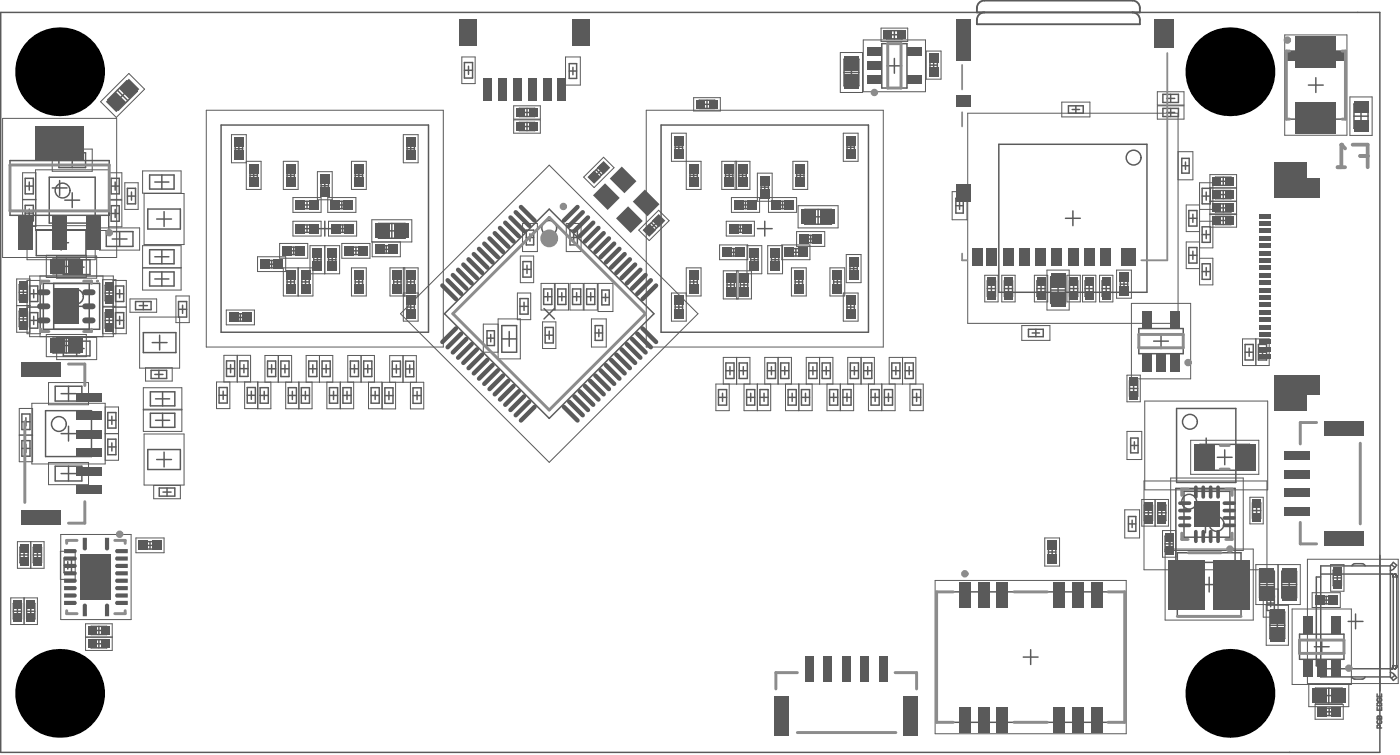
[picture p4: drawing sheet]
<svg xmlns="http://www.w3.org/2000/svg" width="315mm" height="170mm" viewBox="0 0 315 170" stroke-linecap="round" stroke-linejoin="round" font-family="sans-serif">
<g fill="none" stroke="#5a5a5a" stroke-width=".22">
<path d="M103.8 12.8h3v6h-3zM127.1 12.8h3.3v6.3h-3.3zM188.9 11.8h5v9h-5zM194 9h14v11.6h-14zM198 6.3h6v3h-6zM208.2 11.5h3.3v6.3h-3.3zM288.8 7.8h14v22.6h-14zM.6 26.6h25.6v31.3h-25.6zM5.1 38.8h3v6h-3zM8 38.2h16.5v13.6h-16.5zM11.7 33.5h9v5h-9zM22.6 22.9l6.4-6.4 3.5 3.5-6.4 6.4z"/>
<path d="M24.4 38.8h3v6h-3zM32 38.4h8.7v5h-8.7zM46.4 24.8h53.2v53.2h-53.2zM55.4 36.3h3.3v6.3h-3.3v-12.3h-3.4v6.3h3.4M63.7 36.3h3.3v6.3h-3.3zM71.3 38.6h3.4v6.3h-3.4zM79 36.3h3.3v6.3h-3.3zM90.7 30.3h3.3v6.3h-3.3zM115.5 23.8h6v3h-6zM115.5 26.9h6v3h-6zM131.2 39.8l4.5-4.5 2.3 2.4-4.5 4.5zM145.3 24.8h53.2v53.2h-53.2z"/>
<path d="M150.9 29.9h3.3v12.7h3.4v-6.3h-6.7zM155.9 22h6v2.9h-6zM162.2 36.3h6.4v6.3h-6.4zM165.2 36.3v6.3M165.6 36.3v6.3M170.2 38.9h3.4v6.3h-3.4zM178.2 36.3h3.4v6.3h-3.4zM189.5 29.9h3.4v6.4h-3.4zM217.5 25.4h47.3v47.3h-47.3zM238.7 22.9h6.3v3.4h-6.3zM260.1 20.6h6v3h-6zM260.1 23.8h6v3h-6z"/>
<path d="M264.8 34.1h3.3v6.3h-3.3M272 39.2h5.9v11.9h-5.9zM303.4 21.8h5v8.6h-5zM5.1 44.9h3v6h-3zM6.1 50.7h15.3v7.7h-15.3zM10.4 57.4h9v5h-9zM12.7 57.5h9v5h-9zM22.4 51.2h9v5h-9zM24.4 45h3v6h-3zM28.1 41.1h3v6h-3zM32 55.2h8.7v10h-8.7zM32.4 43.5h9v11.5h-9z"/>
<path d="M57.9 57.7h6.3v3.3h-6.3zM62.8 54.7h6.4v3.3h-6.4zM65.8 44.4h6.4v3.3h-6.4zM65.8 49.7h6.4v3.4h-6.4zM69.7 55.2h6.6v6.3h-6.6zM73 55.2v6.3M73.7 44.4h6.3v3.3h-6.3zM73.8 49.7h6.4v3.4h-6.4zM76.8 54.7h6.4v3.3h-6.4zM83.6 49.4h9v5h-9zM83.7 54.4v3.3h6.3v-3.3M117 57.5h3v6h-3z"/>
<path d="M117.5 50.2h3.3v6.3h-3.3zM127.3 50.2h3.3v6.3h-3.3zM143.6 51.7l4.4-4.4 2.4 2.3-4.5 4.5zM161.7 55h6.4v3.4h-6.4zM163.2 49.7h6.4v3.4h-6.4zM164.4 44.4h6.3v3.3h-6.3zM167.9 55.2h3.3v6.3h-3.3zM172.6 55.2h3.3v6.3h-3.3zM172.7 44.4h6.4v3.3h-6.4zM175.7 55h6.4v3.4h-6.4zM179.1 52.1h6.3v3.3h-6.3zM179.4 46.2h9v5h-9z"/>
<path d="M190.2 57.2h3.3v6.3h-3.3zM214 43.1h3.3v6.3h-3.3zM269.6 47.1h3v-6h-3v22.9h3v-6h-3M269.6 49.7h3v6h-3M269.6 46.1h-3v6h3M269.6 54.4h-3v6h3M272 45.2h5.9M272 48.1h5.9M272 48.2h5.9M272 42.2h5.9M3.7 62.7h3v12h-3zM3.7 68.7h3"/>
<path d="M6.1 63h3v12h-3zM6.1 69h3M6.7 62h18.8v13.7h-18.8zM9 62v13.7M10.4 75.2h9v5h-9zM12.7 75.8h9v5h-9zM23.1 62.9h3v6h-3zM23.1 62v13.7M26.1 69v6M28.4 69h-5.3v6h5.3v-12h-3v12M29.2 67.2h6v3h-6zM31.4 71.3h9v11.4h-9z"/>
<path d="M32 60.2h8.7M39.5 66.5h3v6h-3zM50.9 69.7h6.3v3.3h-6.3zM53.3 79.9v5.9M62.5 79.9v6M63.7 60.2h6.6v6.3h-6.6zM67 60.2v6.3M71.8 79.9v6M79 60.2h3.3v6.3h-3.3zM81.2 79.9v6M90 70.5l33.4-33.4 33.5 33.4-33.5 33.4zM90.6 79.9v6"/>
<path d="M90.7 60.2v12h3.3v-12h-6.3v6.3h6.3M90.7 65.9h3.3M91 60.2v6.3M112 71.7h5v9h-5zM112 72.8h-3.4v6.4h3.4M116.3 65.9h3v5.9h-3zM121.6 63.7h3v6h-3zM122 72.3h2.9v6h-2.9zM124.8 63.7h3v6h-3zM128.1 63.7h3v6h-3zM131.3 63.7h3v6h-3zM132.9 71.7h3.4v6.3h-3.4z"/>
<path d="M134.4 63.7h3.4v6.3h-3.4zM154.2 65.9h-3.3v6.3h3.3v-12h3.4v6.3h-3.4M162.6 60.9h6.3v6.3h-6.3zM165.6 60.9v6.3M165.9 60.9v6.3M177.9 60.2h3.3v6.3h-3.3zM186.5 60.2h3.4v6.3h-3.4zM189.5 65.9h3.4v6.3h-3.4zM221.3 61.9h3v6h-3zM225.2 61.9h3v6h-3zM229.7 73.2h6.3v3.3h-6.3zM232.5 61.9h3v6h-3z"/>
<path d="M235.3 60.7h5v9h-5zM239.8 61.9h3v6h-3zM243.3 61.9h3v6h-3zM247.1 61.9h3v6h-3zM251 60.7h3.3v6.3h-3.3zM254.3 68.2h13.3v16.9h-13.3zM279.3 76.2h6v6h-6zM282.3 76.2v6M4.3 91.8h3v12h-3zM4.3 97.8h3M7.2 90.6h16.4v13.7h-16.4zM10.9 86h9v5h-9z"/>
<path d="M23.6 91.5h3v11.9h-3M23.6 97.5h3M32.2 87.1h8.7v9.9h-8.7zM32.2 92h8.7M32.2 92.1h8.7M32.4 97.5h9v11.5h-9zM32.7 82.7h6v2.9h-6zM50.3 85.8v-5.9h6v5.9M51.7 85.8v6h-3v-6l37.1 .1v6h-3v-6M55 85.8v6h3v-6M57.9 85.9v6h3v-6M59.6 85.9v-6h5.9v6"/>
<path d="M64.2 85.9v6h5.9v-6M67.1 85.9v6M67.2 85.9v6M68.8 85.9v-6h6v6M73.5 85.9v6h6v-6M76.5 85.9v6M78.2 85.9v-6h6v6M87.6 85.9v-6h6v6M88.9 85.9v6h-3v-6h9.3v6h-3v-6M162.6 86.3v-6h6v6M163.9 86.3v6h-3v-6h46.6v6h-3v-6M165.6 80.3v6"/>
<path d="M167.2 86.3v6h6v-6M170.2 86.3v6M171.9 86.3v-6h6v6M174.9 80.3v6M176.6 86.3v6h6v-6M179.6 86.3v6M181.2 86.3v-6h6v6M184.2 80.3v6M185.9 86.3v6h6v-6M188.9 86.3v6M190.5 86.3v-6h6v6M193.5 80.3v6"/>
<path d="M195.2 86.3v6h6v-6M198.2 86.3v6M199.9 86.3v-6h6v6M202.9 80.3v6M253.3 97h3.3v6.3h-3.3zM253.3 84.3h3v6h-3zM257.3 90.1h27.6v20h-27.6zM267.6 99h15.3v7.6h-15.3zM10.9 103.9h9v5h-9zM34.5 109.1h6v3h-6zM252.8 114.6h3.3v6.3h-3.3zM256.6 112.3h6v5.9h-6z"/>
<path d="M257.1 108.1h27.7v20h-27.7zM259.6 112.3v5.9M261.3 119.2h3v6h-3zM263.1 107.4h16.3v16.3h-16.3zM280.9 111.8h3v5.9h-3zM2.4 134.4h6v6h-6zM3.9 121.7h6v6h-6zM5.4 134.4v6M6.9 121.7v6M13.6 123.9h3.3v6.3h-3.3zM13.7 120.1h15.8v19.2h-15.8zM30.6 120.9h6.3v3.3h-6.3z"/>
<path d="M210.2 130.5h42.9v34.4h-42.9zM234.8 120.9h3.4v6.3h-3.4zM261.9 123.4h19.8v16h-19.8zM282.3 126.9h10v9h-10zM284.6 136h5v9h-5zM287.3 126.9v11.8h-3.4v-6.3h3.4M290.4 136.9h13.3v16.9h-13.3zM293.9 125.7h20.4v27.9h-20.4zM294.9 133.2h6.4v3.3h-6.4zM299.1 126.9h3v6h-3zM19.2 140.2h6v6h-6zM19.2 143.2h6"/>
<path d="M294.2 153.8v5h9v-5M295.6 158.3h6.3v3.4h-6.3z"/>
</g>
<g fill="none" stroke="#5a5a5a" stroke-width=".33">
<path d="M104.4 15.8h1.8M104.4 14.1h1.8v3.4h-1.8zM105.3 14.9v1.8M127.9 14.3h1.7v3.3h-1.7zM127.9 16h1.7M128.8 15.1v1.7M189.7 16.3h3.3M189.7 13.3h3.3v6h-3.3zM191.4 14.6v3.4M198.2 9.8h5.7v10h-5.7zM199.3 6.9h3.5v1.8h-3.5zM199.4 14.8h3.3"/>
<path d="M200.1 7.8h1.8M201 13.1v3.4M201 6.9v1.8M209 14.6h1.7M209 13h1.7v3.3h-1.7zM209.9 13.8v1.7M289.2 11.5h13.1v15.3h-13.1zM294.1 19.1h3.3M295.8 17.5v3.3M2.2 36.1h22.4v12.3h-22.4zM11.1 39.8h10.3v10.3h-10.3zM13.2 34.3h6v3.4h-6z"/>
<path d="M14.6 36h3.3M16.2 34.3v3.4M24.3 22.4l4.2-4.2 2.4 2.3-4.3 4.2zM26.4 20.3l2.3 2.3M28.7 20.3l-2.3 2.3M33.6 39.3h5.5v3.2h-5.5zM36.4 39.3v3.2M49.7 28.1h46.6v46.6h-46.6zM52.9 33.4h1.6M52.9 31.8h1.6v3.3h-1.6zM53.7 32.6v1.7M56.2 39.4h1.7"/>
<path d="M56.2 37.8h1.7v3.3h-1.7zM57 38.6v1.6M64.5 39.4h1.7M64.5 37.8h1.7v3.3h-1.7zM65.3 38.6v1.6M79.8 39.4h1.7M79.8 37.8h1.7v3.3h-1.7zM80.7 38.6v1.6M91.5 33.4h1.6M91.5 31.8h1.6v3.3h-1.6zM92.3 32.6v1.7M116.7 24.4h3.5v1.8h-3.5z"/>
<path d="M116.7 27.5h3.5v1.9h-3.5zM117.5 25.3h1.9M117.5 28.4h1.9M118.5 24.4v1.8M118.5 27.5v1.9M132.8 39.3l2.4-2.3 1.2 1.2-2.4 2.3zM134 38.2l1.2 1.1M135.2 38.2l-1.2 1.1M148.6 28.1h46.6v46.6h-46.6zM151.8 33.1h1.6M151.8 31.4h1.6v3.4h-1.6zM152.6 32.3v1.6"/>
<path d="M155.1 39.4h1.6M155.1 37.8h1.6v3.3h-1.6zM155.9 38.6v1.6M157.2 22.5h3.5v1.9h-3.5zM158 23.4h1.8M158.9 22.5v1.9M163.1 39.4h1.6M163.1 37.8h1.6v3.3h-1.6zM163.9 38.6v1.6M166.1 39.4h1.6M166.1 37.8h1.6v3.3h-1.6zM166.9 38.6v1.6"/>
<path d="M179.1 39.4h1.6M179.1 37.8h1.6v3.3h-1.6zM179.9 38.6v1.6M190.4 31.4h1.6v3.4h-1.6zM190.4 33.1h1.6M191.2 32.3v1.6M224.5 32.4h33.3v33.3h-33.3zM240.2 23.8h3.3v1.6h-3.3zM241 24.6h1.7M241.8 23.8v1.6M261.4 21.2h3.5v1.8h-3.5zM261.4 24.4h3.5v1.8h-3.5z"/>
<path d="M262.2 22.1h1.8M262.2 25.3h1.8M263.1 21.2v1.8M263.1 24.4v1.8M265.6 37.3h1.7M265.6 35.6h1.7v3.3h-1.7zM266.5 36.4v1.7M273.2 39.8h3.5v1.9h-3.5zM274.9 39.8v1.9M304.3 26.1h3.2M304.3 23.4h3.2v5.5h-3.2zM305.9 24.5v3.2"/>
<path d="M5.7 47.9h1.8M5.7 46.1h1.8v3.5h-1.8zM5.7 41.8h1.8M5.7 40.1h1.8v3.5h-1.8zM6.6 47v1.8M6.6 40.9v1.8M8.2 51.6h11.1v5.9h-11.1zM11.7 42.2h3.4M11.9 58.2h6v3.3h-6zM12.1 54.5h3.3M13.2 59.9h3.4M13.4 40.6v3.3"/>
<path d="M13.7 52.9v3.3M14.2 58.4h6v3.3h-6zM14.6 45h3.3M14.9 58.2v3.3M16.2 43.3v3.3M17.2 58.4v3.3M23.9 52.1h6v3.3h-6zM25 41.8h1.8M25 48h1.8M25 46.2h1.8v3.5h-1.8zM25 40.1h1.8v3.5h-1.8zM25.2 53.7h3.4"/>
<path d="M25.9 40.9v1.8M25.9 47.1v1.8M26.9 52.1v3.3M28.6 44.1h1.9M28.6 42.3h1.9v3.5h-1.9zM29.6 43.2v1.8M33.2 47h7.3v4.5h-7.3zM33.6 56.1h5.5v3.2h-5.5zM34.8 40.9h3.2M34.8 57.7h3.2M35.2 49.2h3.3M36.4 56.1v3.2"/>
<path d="M36.9 47.6v3.3M59.4 58.5h3.3v1.7h-3.3zM60.2 59.4h1.7M61.1 58.5v1.7M64.3 55.5h3.4v1.7h-3.4zM65.2 56.4h1.6M66 55.5v1.7M67.3 50.6h3.4v1.6h-3.4zM67.3 45.2h3.4v1.7h-3.4zM68.2 51.4h1.6M68.2 46.1h1.6M69 45.2v1.7"/>
<path d="M69 50.6v1.6M70.5 58.4h1.7M70.5 56.7h1.7v3.3h-1.7zM71.3 51.4h3.4M71.3 57.5v1.7M72.2 41.7h1.6M72.2 40.1h1.6v3.3h-1.6zM73 40.9v1.7M73 49.7v3.4M73.8 58.4h1.7M73.8 56.7h1.7v3.3h-1.7zM74.7 57.5v1.7"/>
<path d="M75.2 45.2h3.3v1.7h-3.3zM75.3 50.6h3.4v1.6h-3.4zM76 46.1h1.7M76.2 51.4h1.6M76.8 45.2v1.7M77 50.6v1.6M78.3 55.5h3.4v1.7h-3.4zM79.2 56.4h1.6M80 55.5v1.7M85.1 50.2h6v3.4h-6zM85.2 55.2h3.3v1.7h-3.3zM86 56h1.7"/>
<path d="M86.4 51.9h3.3M86.8 55.2v1.7M88.1 50.2v3.4M117.5 58.8h1.9v3.5h-1.9zM118.3 53.4h1.7M118.3 51.7h1.7v3.3h-1.7zM118.5 59.6v1.8M119.1 52.6v1.6M128.1 53.4h1.7M128.1 51.7h1.7v3.3h-1.7zM128.9 52.6v1.6M145.2 51.3l2.4-2.4 1.1 1.2-2.3 2.3z"/>
<path d="M146.4 50.1l1.2 1.2M147.6 50.1l-1.2 1.2M163.2 55.9h3.4v1.6h-3.4zM164.1 56.7h1.6M164.7 50.6h3.4v1.6h-3.4zM164.9 55.9v1.6M165.6 51.4h1.6M165.9 45.2h3.3v1.7h-3.3zM166.4 50.6v1.6M166.7 46.1h1.7M167.6 45.2v1.7M168.7 58.4h1.7"/>
<path d="M168.7 56.7h1.7v3.3h-1.7zM169.6 57.5v1.7M170.2 51.4h3.4M171.1 42.1h1.6M171.1 40.4h1.6v3.3h-1.6zM171.9 41.2v1.7M171.9 49.7v3.4M173.4 58.4h1.7M173.4 56.7h1.7v3.3h-1.7zM174.2 45.2h3.4v1.7h-3.4zM174.2 57.5v1.7M175.1 46.1h1.6"/>
<path d="M175.9 45.2v1.7M177.2 55.9h3.4v1.6h-3.4zM178.1 56.7h1.6M178.9 55.9v1.6M180.6 52.9h3.3v1.6h-3.3zM180.9 47.1h6v3.3h-6zM181.4 53.7h1.7M182.2 52.9v1.6M182.2 48.7h3.3M183.9 47.1v3.3M191 58.7h1.7v3.3h-1.7zM191.9 59.5v1.7"/>
<path d="M214.8 44.6h1.7v3.3h-1.7zM214.8 46.2h1.7M215.7 45.4v1.7M239.5 49.1h3.3M241.2 47.4v3.3M267.2 49.1h1.8M267.2 57.4h1.8M267.2 47.3h1.8v3.5h-1.8zM267.2 55.6h1.8v3.5h-1.8zM268.1 48.1v1.9M268.1 56.5v1.8M270.2 52.7h1.8"/>
<path d="M270.2 44.1h1.8M270.2 42.3h1.8v3.5h-1.8zM270.2 51h1.8v3.5h-1.8zM270.2 59.3h1.8v3.5h-1.8zM271.1 43.2v1.8M271.1 51.8v1.8M273.2 42.8h3.5v1.9h-3.5zM273.2 45.8h3.5v1.8h-3.5zM273.2 48.6h3.5v1.9h-3.5zM274 49.6h1.9M274 46.7h1.9M274 40.7h1.9"/>
<path d="M274 43.7h1.9M274.9 42.8v1.9M274.9 45.8v1.8M274.9 48.6v1.9M4.3 71.7h1.9M4.3 65.7h1.9M4.3 69.9h1.9v3.5h-1.9zM4.3 63.9h1.9v3.5h-1.9zM5.2 64.8v1.8M5.2 70.8v1.8M6.7 72h1.8M6.7 66h1.8"/>
<path d="M6.7 70.3h1.8v3.5h-1.8zM6.7 64.3h1.8v3.5h-1.8zM7.6 65.1v1.8M7.6 71.1v1.8M9.7 63.7h12.7v10.3h-12.7zM11.9 76h6v3.3h-6zM12.1 63.7v10.3M13.2 77.7h3.4M13.2 68.9h5.7M14.2 76.7h6v3.3h-6zM14.9 67.2v3.3M14.9 76v3.3"/>
<path d="M15.6 78.3h3.3M15.6 60h3.3M17.2 67.2v3.3M17.2 76.7v3.3M20.1 63.7v10.3M23.6 72h1.9M23.6 65.9h1.9M23.6 70.3h1.9v3.5h-1.9zM23.6 64.1h1.9v3.5h-1.9zM24.6 64.9v1.9M24.6 71.1v1.8M26 72h1.8"/>
<path d="M26 66h1.8M26 70.3h1.8v3.5h-1.8zM26 64.3h1.8v3.5h-1.8zM26.9 65.1v1.8M26.9 71.1v1.8M30.5 67.8h3.5v1.8h-3.5zM31.3 68.7h1.8M32.2 67.8v1.8M32.2 74.8h7.3v4.4h-7.3zM33.6 61.1h5.5v3.2h-5.5zM34.2 77h3.3M34.8 62.7h3.2"/>
<path d="M35.9 75.3v3.4M36.4 61.1v3.2M40.1 69.5h1.9M40.1 67.8h1.9v3.5h-1.9zM41 68.6v1.8M52.4 70.5h3.3v1.7h-3.3zM53.2 71.3h1.7M54 70.5v1.7M64.5 63.4h1.7M64.5 61.7h1.7v3.3h-1.7zM65.3 62.5v1.7M67.8 63.4h1.7"/>
<path d="M67.8 61.7h1.7v3.3h-1.7zM68.7 62.5v1.7M79.8 63.4h1.7M79.8 61.7h1.7v3.3h-1.7zM80.7 62.5v1.7M88.5 63.4h1.7M88.5 61.7h1.7v3.3h-1.7zM89.3 62.5v1.7M91.5 63.4h1.6M91.5 69h1.6M91.5 61.7h1.6v3.3h-1.6zM91.5 67.4h1.6v3.3h-1.6z"/>
<path d="M92.3 62.5v1.7M92.3 68.2v1.6M99.9 70.5l23.5-23.5 23.6 23.5-23.6 23.5zM109.5 74.3h1.6v3.4h-1.6zM109.5 76h1.6M110.3 75.2v1.6M112.8 76.2h3.3M112.8 73.2h3.3v6h-3.3zM114.5 74.5v3.3M116.9 68.9h1.8M116.9 67.1h1.8v3.5h-1.8zM117.5 60.5h1.9"/>
<path d="M117.8 67.9v1.9M122.2 66.7h1.8M122.2 64.9h1.8v3.5h-1.8zM122.3 69.3l2.3 2.4M122.5 75.3h1.9M122.5 73.6h1.9v3.5h-1.9zM123.1 65.8v1.8M123.4 74.4v1.9M124.6 69.3l-2.3 2.4M125.4 66.7h1.8M125.4 64.9h1.8v3.5h-1.8zM126.3 65.8v1.8"/>
<path d="M128.7 66.7h1.8M128.7 64.9h1.8v3.5h-1.8zM129.6 65.8v1.8M131.9 66.7h1.8M131.9 64.9h1.8v3.5h-1.8zM132.8 65.8v1.8M133.8 74.8h1.6M133.8 73.2h1.6v3.3h-1.6zM134.6 74v1.7M135.3 66.9h1.6M135.3 65.2h1.6v3.3h-1.6zM136.1 66v1.7"/>
<path d="M151.8 69h1.6M151.8 67.4h1.6v3.3h-1.6zM152.6 68.2v1.6M155.1 63.4h1.6M155.1 61.7h1.6v3.3h-1.6zM155.9 62.5v1.7M163.4 62.4h1.7v3.3h-1.7zM163.4 64h1.7M164.2 63.2v1.7M166.4 62.4h1.7v3.3h-1.7zM166.4 64h1.7M167.2 63.2v1.7"/>
<path d="M178.7 63.4h1.7M178.7 61.7h1.7v3.3h-1.7zM179.6 62.5v1.7M187.4 63.4h1.6M187.4 61.7h1.6v3.3h-1.6zM188.2 62.5v1.7M190.4 67.4h1.6v3.3h-1.6zM190.4 69h1.6M191 60.4h1.7M191.2 68.2v1.6M221.9 64.9h1.9M221.9 63.1h1.9v3.5h-1.9z"/>
<path d="M222.8 63.9v1.9M225.8 64.9h1.8M225.8 63.1h1.8v3.5h-1.8zM226.7 63.9v1.9M231.2 74h3.3v1.7h-3.3zM232 74.8h1.7M232.8 74v1.7M233.1 64.9h1.8M233.1 63.1h1.8v3.5h-1.8zM234 63.9v1.9M236.2 65.2h3.3M236.2 62.2h3.3v6h-3.3z"/>
<path d="M237.8 63.5v3.4M240.4 64.9h1.8M240.4 63.1h1.8v3.5h-1.8zM241.3 63.9v1.9M243.9 64.9h1.8M243.9 63.1h1.8v3.5h-1.8zM244.8 63.9v1.9M247.7 64.9h1.9M247.7 63.1h1.9v3.5h-1.9zM248.6 63.9v1.9M251.8 63.9h1.7M251.8 62.2h1.7v3.3h-1.7z"/>
<path d="M252.6 63v1.7M256 73.8h10v5.7h-10zM259.3 76.7h3.3M261 75v3.3M270.2 61h1.8M271.1 60.1v1.8M279.9 79.2h1.8M279.9 77.4h1.8v3.5h-1.8zM280.8 78.2v1.9M282.9 79.2h1.8M282.9 77.4h1.8v3.5h-1.8zM283.8 78.2v1.9"/>
<path d="M4.9 94.8h1.8M4.9 93h1.8v3.5h-1.8zM4.9 99h1.8v3.5h-1.8zM5.8 93.9v1.8M5.8 99.9v1.8M10.2 92.3h10.4v10.3h-10.4zM12.4 86.8h6v3.3h-6zM13.7 97.5h3.4M13.7 88.5h3.4M15.4 86.8v3.3M15.4 95.8v3.3M24.2 94.5h1.9"/>
<path d="M24.2 98.7h1.9v3.5h-1.9zM24.2 92.7h1.9v3.5h-1.9zM25.1 93.5v1.9M25.1 99.5v1.9M33.8 88.1h5.5v3.1h-5.5zM33.8 92.9h5.5v3.1h-5.5zM34 83.2h3.5v1.9h-3.5zM34.8 84.2h1.8M35 94.5h3.1M35 89.6h3.1M35.7 83.2v1.9M36.5 88.1v3.1"/>
<path d="M36.5 92.9v3.1M49.2 88.8h1.9M49.2 87.1h1.9v3.5h-1.9zM50.2 87.9v1.9M50.9 82.9h1.8M50.9 81.1h1.8v3.5h-1.8zM51.8 81.9v1.9M53.9 82.9h1.8M53.9 81.1h1.8v3.5h-1.8zM54.8 81.9v1.9M55.6 88.8h1.8M55.6 87.1h1.8v3.5h-1.8z"/>
<path d="M56.5 87.9v1.9M58.5 88.9h1.8M58.5 87.1h1.8v3.5h-1.8zM59.4 88v1.8M60.1 82.9h1.9M60.1 81.1h1.9v3.5h-1.9zM61.1 82v1.8M63.1 82.9h1.9M63.1 81.1h1.9v3.5h-1.9zM64 82v1.8M64.8 88.9h1.8M64.8 87.1h1.8v3.5h-1.8z"/>
<path d="M65.7 88v1.8M67.7 88.9h1.9M67.7 87.1h1.9v3.5h-1.9zM68.6 88v1.8M69.4 82.9h1.8M69.4 81.1h1.8v3.5h-1.8zM70.3 82v1.8M72.4 82.9h1.8M72.4 81.1h1.8v3.5h-1.8zM73.3 82v1.8M74.1 88.9h1.8M74.1 87.1h1.8v3.5h-1.8z"/>
<path d="M75 88v1.8M77.1 88.9h1.8M77.1 87.1h1.8v3.5h-1.8zM78 88v1.8M78.7 82.9h1.9M78.7 81.1h1.9v3.5h-1.9zM79.7 82v1.8M81.7 82.9h1.9M81.7 81.1h1.9v3.5h-1.9zM82.7 82v1.8M83.4 88.9h1.8M83.4 87.1h1.8v3.5h-1.8z"/>
<path d="M84.3 88v1.8M86.5 88.9h1.8M86.5 87.2h1.8v3.5h-1.8zM87.4 88v1.8M88.2 82.9h1.8M88.2 81.2h1.8v3.5h-1.8zM89.1 82v1.8M91.2 82.9h1.8M91.2 81.2h1.8v3.5h-1.8zM92.1 82v1.8M92.8 88.9h1.9M92.8 87.2h1.9v3.5h-1.9z"/>
<path d="M93.7 88v1.8M161.5 89.3h1.8M161.5 87.6h1.8v3.5h-1.8zM162.4 88.4v1.8M163.2 83.3h1.8M163.2 81.6h1.8v3.5h-1.8zM164.1 82.4v1.8M166.2 83.3h1.8M166.2 81.6h1.8v3.5h-1.8zM167.1 82.4v1.8M167.8 89.3h1.8M167.8 87.6h1.8v3.5h-1.8z"/>
<path d="M168.7 88.4v1.8M170.8 89.3h1.8M170.8 87.6h1.8v3.5h-1.8zM171.7 88.4v1.8M172.5 83.3h1.8M172.5 81.6h1.8v3.5h-1.8zM173.4 82.4v1.8M175.5 83.3h1.8M175.5 81.6h1.8v3.5h-1.8zM176.4 82.4v1.8M177.1 89.3h1.9M177.1 87.6h1.9v3.5h-1.9z"/>
<path d="M178.1 88.4v1.8M180.1 89.3h1.9M180.1 87.6h1.9v3.5h-1.9zM181.1 88.4v1.8M181.8 83.3h1.8M181.8 81.6h1.8v3.5h-1.8zM182.7 82.4v1.8M184.8 83.3h1.8M184.8 81.6h1.8v3.5h-1.8zM185.7 82.4v1.8M186.5 89.3h1.8M186.5 87.6h1.8v3.5h-1.8z"/>
<path d="M187.4 88.4v1.8M189.5 89.3h1.8M189.5 87.6h1.8v3.5h-1.8zM190.4 88.4v1.8M191.1 83.3h1.9M191.1 81.6h1.9v3.5h-1.9zM192 82.4v1.8M194.1 83.3h1.9M194.1 81.6h1.9v3.5h-1.9zM195 82.4v1.8M195.8 89.3h1.8M195.8 87.6h1.8v3.5h-1.8z"/>
<path d="M196.7 88.4v1.8M198.8 89.3h1.8M198.8 87.6h1.8v3.5h-1.8zM199.7 88.4v1.8M200.4 83.3h1.9M200.4 81.6h1.9v3.5h-1.9zM201.4 82.4v1.8M203.4 83.3h1.9M203.4 81.6h1.9v3.5h-1.9zM204.4 82.4v1.8M205.1 89.3h1.8M205.1 87.6h1.8v3.5h-1.8z"/>
<path d="M206 88.4v1.8M253.9 87.3h1.8M253.9 85.6h1.8v3.5h-1.8zM254.1 98.5h1.7v3.3h-1.7zM254.8 86.4v1.8M255 99.3v1.6M264.5 91.8h13.3v16.6h-13.3zM269.7 99.9h11.2v5.8h-11.2zM271.1 98.5v3.3M4.9 100.8h1.8M12.4 104.8h6v3.3h-6zM13.7 106.4h3.4"/>
<path d="M15.4 104.8v3.3M24.2 100.5h1.9M33.2 101h7.3v4.5h-7.3zM35.2 103.3h3.3M35.8 109.7h3.5v1.8h-3.5zM36.6 110.6h1.9M36.9 101.6v3.3M37.5 109.7v1.8M253.6 117.7h1.7M253.6 116.1h1.7v3.3h-1.7zM254.1 100.1h1.7M254.5 116.9v1.7"/>
<path d="M257.2 115.3h1.9M257.2 113.5h1.9v3.5h-1.9zM258.1 114.3v1.9M260.2 115.3h1.8M260.2 113.5h1.8v3.5h-1.8zM261.1 114.3v1.9M264.3 109.8h13.3v16.6h-13.3zM266.1 110.4h10.3v10.3h-10.3zM269.3 118.1h3.3M269.5 100.1h3.3M269.6 115.6h3.4M271 116.4v3.3"/>
<path d="M271.3 113.9v3.3M273.6 102.8h3.3M275.3 101.1v3.3M281.5 114.8h1.9M281.5 113h1.9v3.5h-1.9zM282.4 113.8v1.9M3 137.4h1.8M3 135.6h1.8v3.5h-1.8zM3.9 136.5v1.8M4.5 124.7h1.8M4.5 123h1.8v3.5h-1.8zM5.4 123.8v1.8"/>
<path d="M6 137.4h1.8M6 135.6h1.8v3.5h-1.8zM6.9 136.5v1.8M7.5 124.7h1.8M7.5 123h1.8v3.5h-1.8zM8.4 123.8v1.8M14.4 127.1h1.7M14.4 125.4h1.7v3.3h-1.7zM15.2 126.2v1.7M19.9 129.7h3.3M21.6 128v3.4M32 121.7h3.4v1.7h-3.4z"/>
<path d="M32.9 122.6h1.6M33.7 121.7v1.7M210.5 133h42.3v29.3h-42.3zM235.7 124.1h1.6M235.7 122.4h1.6v3.3h-1.6zM236.5 123.2v1.7M261.9 122.2h1.8M261.9 120.5h1.8v3.5h-1.8zM262.8 121.3v1.9M264.6 124.2h14.3v14.3h-14.3zM270.1 131.4h3.4M271.8 129.7v3.3"/>
<path d="M283.1 131.4h3.3M284.8 135.5h1.6M284.8 129.7v3.3M285.4 137.5h3.4v6h-3.4zM285.6 134.7v1.7M286.4 133.9h-1.6v3.3h1.6v-8.8h-3.3v6h3.3M287.1 138.9v3.3M288.1 131.4h3.3M288.1 128.4h3.3v6h-3.3zM289.8 129.7v3.3M296.4 134h3.4v1.7h-3.4zM296.9 129.7h-1v19.9h1"/>
<path d="M296.9 129h16.7M297.3 134.9h1.6M298.1 134v1.7M299.7 129.9h1.8M299.7 128.1h1.8v3.5h-1.8zM300.6 129v1.8M303 139.7h3.4M304.5 126.7h1.7M304.7 138v3.3M312.5 128.2h.1M312.5 127.2h-15.6v24.9h15.6M312.5 127.2v24.9"/>
<path d="M312.8 126.9l.7 .6M312.8 126.9l-.3 .3M312.8 126.9l.4-.5 .7 .6-.6 .8M312.8 129h.1M312.9 129h.1M312.9 129v.1M312.9 129.1h.1M313 129.1h.1M313 129.1v.1M313 129.2h.1M313 129.2l.1 .1M313.1 129.2v.1"/>
<path d="M313.1 129.3h.1M313.1 129.3l.1 .3M313.1 129.3v.1M313.1 129.4v.1M313.1 129.5h.1M313.2 129.5h.1M313.2 129.5v.2M313.2 129.6v20.1M313.2 129.7h.7M313.5 129h.1M313.6 129h.1M313.7 129v.1"/>
<path d="M313.7 129.1h.1M313.8 129.1h.1M313.8 129.1v.1M313.8 129.2h.1M313.8 129.2l.1 .1M313.9 129.3h.1M313.9 129.3v.1M313.9 129.4h.1M313.9 129.4v.1M313.9 129.4v.2M313.9 129.5h.1M313.9 129.5v.1"/>
<path d="M313.9 129.6v.1M313.9 129.6v20.1M20.5 140.8h3.5v1.8h-3.5zM20.5 143.8h3.5v1.8h-3.5zM21.3 144.7h1.8M21.3 141.7h1.8M22.2 140.8v1.8M22.2 143.8v1.8M230 147.7h3.3M231.7 146v3.3M285.4 140.5h3.4M292.1 142.5h10v5.7h-10z"/>
<path d="M295.4 145.4h3.4M295.7 154.7h6v3.3h-6zM297 156.3h3.3M297.1 143.7v3.3M297.1 159.2h3.3v1.6h-3.3zM297.9 160h1.7M298.7 154.7v3.3M298.8 159.2v1.6M304.5 152.6h1.7M312.5 151.1h.1M312.5 152.1l.3 .3M312.8 150.3h.1"/>
<path d="M312.9 150.3h-.1M312.9 150.3h.1M312.9 150.2v.1M313 150.2h-.1M313 150.2h.1M313 150.1h.1M313 150.1v.1M313.1 150.1h-.1M313.1 150h.1M313.1 150v.1M313.1 149.9h.1M313.1 149.9v.1"/>
<path d="M313.1 149.8v.1M313.1 149.8h.1M313.2 149.8h-.1M313.2 149.8h.1M313.3 151.5l.6 .8-.7 .6-.4-.5M313.5 151.8l-.7 .6M313.6 150.3h-16.7M313.6 150.3h-.1M313.6 150.3h.1M313.7 150.3h-.1M313.7 150.3h.1M313.7 150.2h.1"/>
<path d="M313.7 150.2v.1M313.8 150.2h-.1M313.8 150.2h.1M313.8 150.1v.1M313.8 150.1h.1M313.9 150l-.1 .1M313.9 150h.1M313.9 149.9v.1M313.9 149.9h.1M313.9 149.8v.1M313.9 149.8h.1M313.9 149.7h.1"/>
<path d="M313.9 149.6h-.7v.2M313.9 149.7v.1"/>
</g>
<path d="M289.2 11.5h13.1v2h-13.1z" fill-rule="evenodd" fill="#5a5a5a"/>
<g fill="none" stroke="#5a5a5a" stroke-width=".33">
<path d="M304.5 126.7l-.3 .1-.3 .4M306.2 126.7l.5 .2 .1 .3M310.2 124.8v30.5M313.3 127.8l-.8 .4M303.9 152.1l.1 .3 .5 .2M306.8 152.1l-.1 .3-.5 .2M312.5 151.1l.8 .4M309.5 161.6h1v-.5l-.1-.2-.4 .2v.5M309.7 161.9l-.2 .2 .2 .5h.7l.1-.2-.1-.5M310.2 163.6v-.5l-.2-.2-.5 .2v.5h1"/>
<circle cx="254.8" cy="35.4" r="1.66"/>
<circle cx="14.1" cy="42.8" r="1.66"/>
<circle cx="123.4" cy="51.2" r="1.66"/>
<circle cx="15.1" cy="66.7" r="1.66"/>
<circle cx="17.1" cy="66.7" r="1.66"/>
<circle cx="13.2" cy="95.3" r="1.66"/>
<circle cx="267.5" cy="94.8" r="1.66"/>
<circle cx="267.3" cy="112.8" r="1.66"/>
<circle cx="273.5" cy="117.7" r="1.66"/>
</g>
<circle cx="310" cy="161.6" r=".17" fill="#5a5a5a"/>
<path d="M.2 2.8h310v166.3h-310zM309.5 156v.6h1v-.6M309.5 158.1l.2-.1h.7l.1 .1v.5h-1zM309.5 159v.6h1v-.6M309.7 157l-.2 .1 .2 .5h.7l.1-.5-.5-.1v.3M310 156.3v.3M310 159.3v.3M309.5 161.6v-.5l.2-.2 .3 .2v.5" fill="none" stroke="#5a5a5a" stroke-width=".33"/>
<path d="M221.2 2.8a1.66 1.66 0 0 0-1.6 1.7v.9h36.6v-.9M254.5 2.8a1.66 1.66 0 0 1 1.7 1.7M256.2 1.8a1.66 1.66 0 0 0-1.7-1.7h-33.3a1.66 1.66 0 0 0-1.6 1.7v1h36.6v-1" fill="none" stroke="#5a5a5a" stroke-width=".42"/>
<g fill="none" stroke="#8c8c8c" stroke-width=".67">
<path d="M199.5 9.8h3v10h-3zM289.9 11.5h-.8v15.3h.8M301.7 11.5h.7v15.3h-.7M2.2 37.1h22.4v10.3h-22.4zM9.2 74v.5h1.8M11 63.2h-1.8v.5M18.8 63.2h1.8v.5M20.6 74v.5h-1.8M101.8 70.5l21.6-21.6 21.7 21.6-21.7 21.7zM256 75.2h10v3h-10zM5.6 94.8v18.1M15.4 81.8h3.7v4.8"/>
<path d="M295.9 95h-3.6v4.8M305.7 99.6v18.1M19.1 112.8v4.8h-3.7M265.6 119.8v1.4h1.4M267 109.9h-1.4v1.4M274.3 105.4h2M274.3 100.1h2M275.5 109.9h1.4v1.4M276.9 119.8v1.4h-1.4M292.3 117.4v4.8h3.6M15 137.3v.6h2.3M17.3 121.5h-2.3v.6"/>
<path d="M25.8 121.5h2.3v.6M28.1 137.3v.6h-2.3M214.3 133h-3.8v29.3h3.8M227.9 133h7.5M249.1 133h3.7v29.3h-3.7M264.6 138.5h14.3M267.1 124.2h7.3M179.2 151.2h-4.8v3.6M201.2 151.2h4.8v3.6M292.1 143.9h10v3h-10zM179.2 164.6h22.2M227.9 162.3h7.5"/>
</g>
<path d="M216.3 14.6v5.5M262.4 11.9v46.6h-5.9M216.3 25.2v3.2M216.3 57v1.5h1.1" fill="none" stroke="#8c8c8c" stroke-width=".42"/>
<path d="M300.6 37.6h1.7M301.5 32.5v5.1M304 32.5h3.4v5.1M305.7 35.1h1.7" fill="none" stroke="#8c8c8c" stroke-width=".85"/>
<circle cx="301.5" cy="32.5" r=".42" fill="#8c8c8c"/>
<path d="M301.5 32.5l.8 .9" fill="none" stroke="#8c8c8c" stroke-width=".85"/>
<circle cx="21.9" cy="63.2" r=".17" fill="none" stroke="#8c8c8c" stroke-width=".33"/>
<g fill="none" stroke="#8c8c8c" stroke-width=".83">
<circle cx="289.4" cy="9" r=".42"/>
<circle cx="196.5" cy="20.8" r=".42"/>
<circle cx="24.6" cy="52.3" r=".42"/>
<circle cx="126.6" cy="46.4" r=".42"/>
<circle cx="267" cy="81.5" r=".42"/>
<circle cx="26.9" cy="120.1" r=".42"/>
<circle cx="216.9" cy="129" r=".42"/>
<circle cx="276.4" cy="123.4" r=".42"/>
<circle cx="303.2" cy="150.2" r=".42"/>
</g>
<circle cx="123.4" cy="53.6" r="1" fill="none" stroke="#8c8c8c" stroke-width="2"/>
<g fill="#5a5a5a">
<path d="M18.6 135.9l.3-.2h.4l.2 .2v2.6h-.9z"/>
<path d="M18.6 120.9h.9v2.5l-.2 .3h-.4l-.3-.3z"/>
<path d="M26.2 135h2.5v1h-2.5l-.3-.3v-.4z"/>
<path d="M26.2 133.4h2.5v.9h-2.5l-.3-.3v-.3z"/>
<path d="M25.9 130.3l.3-.2h2.5v.9h-2.5l-.3-.3z"/>
<path d="M26.2 128.4h2.5v.9h-2.5l-.3-.3v-.3z"/>
<path d="M25.9 127l.3-.3h2.5v1h-2.5l-.3-.3z"/>
<path d="M25.9 123.7l.3-.3h2.5v.9h-2.5l-.3-.2z"/>
<path d="M26.2 131.7h2.5v.9h-2.5l-.3-.2v-.4z"/>
<path d="M26.2 125.1h2.5v.9h-2.5l-.3-.3v-.4z"/>
<path d="M14.4 133.4h2.6l.2 .3v.3l-.2 .3h-2.6z"/>
<path d="M14.4 135h2.6l.2 .3v.4l-.2 .3h-2.6z"/>
<path d="M23.6 135.9l.3-.2h.4l.2 .2v2.6h-.9z"/>
<path d="M14.4 126.7h2.6l.2 .3v.4l-.2 .3h-2.6z"/>
<path d="M14.4 128.4h2.6l.2 .3v.3l-.2 .3h-2.6z"/>
<path d="M14.4 130.1h2.6l.2 .2v.4l-.2 .3h-2.6z"/>
<path d="M23.6 120.9h.9v2.5l-.2 .3h-.4l-.3-.3z"/>
<path d="M14.4 123.4h2.6l.2 .3v.4l-.2 .2h-2.6z"/>
<path d="M14.4 125.1h2.6l.2 .2v.4l-.2 .3h-2.6z"/>
<path d="M14.4 131.7h2.6l.2 .3v.4l-.2 .2h-2.6z"/>
</g>
<g fill="#000">
<circle cx="13.4" cy="16.1" r="10"/>
<circle cx="276.4" cy="16.1" r="10"/>
<circle cx="14.9" cy="67" r="1"/>
<circle cx="14.9" cy="70.7" r="1"/>
<circle cx="19.7" cy="126" r="1"/>
<circle cx="19.7" cy="133.3" r="1"/>
<circle cx="19.7" cy="129.7" r="1"/>
<circle cx="23.4" cy="126" r="1"/>
<circle cx="23.4" cy="133.3" r="1"/>
<circle cx="23.4" cy="129.7" r="1"/>
<circle cx="13.4" cy="155.8" r="10"/>
<circle cx="276.4" cy="155.8" r="10"/>
</g>
<g fill="#5a5a5a">
<path d="M6 135h1.8v1.8h-1.8z" fill-rule="evenodd"/>
<path d="M4.5 122.3h1.8v1.8h-1.8z" fill-rule="evenodd"/>
<path d="M7.5 122.3h1.8v1.8h-1.8z" fill-rule="evenodd"/>
<path d="M4.3 72.3h1.9v1.8h-1.9z" fill-rule="evenodd"/>
<path d="M4.3 66.3h1.9v1.8h-1.9z" fill-rule="evenodd"/>
<path d="M11.2 58.2h3.2v3.3h-3.2z" fill-rule="evenodd"/>
<path d="M19.8 140.8h1.8v1.8h-1.8z" fill-rule="evenodd"/>
</g>
<g fill="#5a5a5a">
<circle cx="14.9" cy="133.8" r=".17"/>
<circle cx="14.9" cy="135.5" r=".17"/>
<circle cx="14.9" cy="127.2" r=".17"/>
<circle cx="14.9" cy="128.9" r=".17"/>
<circle cx="14.9" cy="130.5" r=".17"/>
<circle cx="14.9" cy="123.9" r=".17"/>
<circle cx="19.1" cy="138" r=".17"/>
<circle cx="19.1" cy="121.3" r=".17"/>
</g>
<path d="M19.1 72h1.7M19.1 65.7h1.7M19.1 68.9h1.7" fill="none" stroke="#5a5a5a" stroke-width="1.3"/>
<g fill="#5a5a5a">
<circle cx="28.3" cy="135.5" r=".17"/>
<circle cx="28.3" cy="133.8" r=".17"/>
<circle cx="28.3" cy="130.5" r=".17"/>
<circle cx="28.3" cy="128.9" r=".17"/>
<circle cx="28.3" cy="127.2" r=".17"/>
<circle cx="28.3" cy="123.9" r=".17"/>
</g>
<g fill="#5a5a5a">
<path d="M34.1 121.5h2.2v2.1h-2.2z" fill-rule="evenodd"/>
<path d="M31.2 121.5h2.1v2.1h-2.1z" fill-rule="evenodd"/>
<path d="M52.6 33.9h2.2v2.1h-2.2z" fill-rule="evenodd"/>
<path d="M52.6 30.9h2.2v2.1h-2.2z" fill-rule="evenodd"/>
<path d="M61.5 58.3h2.1v2.1h-2.1z" fill-rule="evenodd"/>
<path d="M58.5 58.3h2.1v2.1h-2.1z" fill-rule="evenodd"/>
<path d="M67.6 60.8h2.1v2.1h-2.1z" fill-rule="evenodd"/>
<path d="M66.4 45h2.2v2.1h-2.2z" fill-rule="evenodd"/>
<path d="M73.6 58.8h2.1v2.1h-2.1z" fill-rule="evenodd"/>
<path d="M74.3 45h2.1v2.1h-2.1z" fill-rule="evenodd"/>
<path d="M71.9 39.2h2.2v2.1h-2.2z" fill-rule="evenodd"/>
<path d="M79.6 60.8h2.1v2.1h-2.1z" fill-rule="evenodd"/>
<path d="M79.6 39.8h2.1v2.2h-2.1z" fill-rule="evenodd"/>
<path d="M88.3 60.8h2.1v2.1h-2.1z" fill-rule="evenodd"/>
<path d="M87.3 55h2.1v2.1h-2.1z" fill-rule="evenodd"/>
</g>
<path d="M102.5 73.8l-3.1 3.1" fill="none" stroke="#5a5a5a" stroke-width="1"/>
<g fill="#5a5a5a">
<path d="M108.6 17.5h2v5.2h-2z" fill-rule="evenodd"/>
<path d="M116 24.4h1.9v1.8h-1.9z" fill-rule="evenodd"/>
<path d="M116 27.5h1.9v1.9h-1.9z" fill-rule="evenodd"/>
<path d="M115.3 17.5h2v5.2h-2z" fill-rule="evenodd"/>
<path d="M112 17.5h2v5.2h-2z" fill-rule="evenodd"/>
<path d="M119 24.4h1.9v1.8h-1.9z" fill-rule="evenodd"/>
<path d="M119 27.5h1.9v1.9h-1.9z" fill-rule="evenodd"/>
<path d="M122 17.5h1.9v5.2h-1.9z" fill-rule="evenodd"/>
</g>
<path d="M129.8 46.5l-3.1 3.1M136.9 53.6l-3.1 3M142.8 59.5l-3.1 3" fill="none" stroke="#5a5a5a" stroke-width="1"/>
<g fill="#5a5a5a">
<path d="M154.8 60.8h2.2v2.1h-2.2z" fill-rule="evenodd"/>
<path d="M154.8 39.8h2.2v2.2h-2.2z" fill-rule="evenodd"/>
<path d="M163.2 61.5h2.1v2.1h-2.1z" fill-rule="evenodd"/>
<path d="M162.8 39.8h2.2v2.2h-2.2z" fill-rule="evenodd"/>
<path d="M168.5 58.8h2.1v2.1h-2.1z" fill-rule="evenodd"/>
<path d="M166.2 61.5h2.1v2.1h-2.1z" fill-rule="evenodd"/>
<path d="M168 45h2.1v2.1h-2.1z" fill-rule="evenodd"/>
<path d="M173.2 58.8h2.1v2.1h-2.1z" fill-rule="evenodd"/>
<path d="M176.3 45h2.2v2.1h-2.2z" fill-rule="evenodd"/>
<path d="M173.3 45h2.2v2.1h-2.2z" fill-rule="evenodd"/>
<path d="M182.7 52.7h2.1v2.1h-2.1z" fill-rule="evenodd"/>
<path d="M179.7 52.7h2.1v2.1h-2.1z" fill-rule="evenodd"/>
<path d="M180.2 47.1h3.2v3.3h-3.2z" fill-rule="evenodd"/>
<path d="M190.1 66.5h2.2v2.1h-2.2z" fill-rule="evenodd"/>
<path d="M187.1 60.8h2.2v2.1h-2.2z" fill-rule="evenodd"/>
<path d="M190.1 33.5h2.2v2.2h-2.2z" fill-rule="evenodd"/>
<path d="M194.9 13.8h3.3v2h-3.3z" fill-rule="evenodd"/>
<path d="M194.9 10.6h3.3v2h-3.3z" fill-rule="evenodd"/>
<path d="M201.6 6.9h1.8v1.8h-1.8z" fill-rule="evenodd"/>
<path d="M208.8 12.1h2.1v2.1h-2.1z" fill-rule="evenodd"/>
<path d="M221.9 65.4h1.9v1.9h-1.9z" fill-rule="evenodd"/>
<path d="M235.4 121.5h2.2v2.1h-2.2z" fill-rule="evenodd"/>
<path d="M236.2 65.7h3.3v3.2h-3.3z" fill-rule="evenodd"/>
<path d="M243.9 65.4h1.8v1.9h-1.8z" fill-rule="evenodd"/>
<path d="M247.7 65.4h1.9v1.9h-1.9z" fill-rule="evenodd"/>
<path d="M257.2 115.8h1.9v1.9h-1.9z" fill-rule="evenodd"/>
<path d="M257.2 112.8h1.9v1.9h-1.9z" fill-rule="evenodd"/>
<path d="M256.7 79.5h2.2v4h-2.2z" fill-rule="evenodd"/>
<path d="M261.9 122.8h1.8v1.8h-1.8z" fill-rule="evenodd"/>
<path d="M261.9 119.8h1.8v1.9h-1.8z" fill-rule="evenodd"/>
<path d="M263 79.5h2.2v4h-2.2z" fill-rule="evenodd"/>
</g>
<path d="M268.8 119.5v2.2M270.5 119.5v2.2M272.1 119.5v2.2M275.2 116.4h2.2M275.2 114.8h2.2M275.2 113.1h2.2" fill="none" stroke="#5a5a5a" stroke-width=".83"/>
<g fill="#5a5a5a">
<path d="M275.5 48.6h1.9v1.9h-1.9z" fill-rule="evenodd"/>
<path d="M275.5 45.8h1.9v1.8h-1.9z" fill-rule="evenodd"/>
<path d="M275.5 39.8h1.9v1.9h-1.9z" fill-rule="evenodd"/>
<path d="M283.1 127.7h3.3v3.2h-3.3z" fill-rule="evenodd"/>
<path d="M281.5 112.3h1.9v1.9h-1.9z" fill-rule="evenodd"/>
<path d="M281.5 115.3h1.9v1.9h-1.9z" fill-rule="evenodd"/>
<path d="M283.1 79.7h2.7v1h-2.7z" fill-rule="evenodd"/>
<path d="M283.1 71.3h2.7v1h-2.7z" fill-rule="evenodd"/>
<path d="M283.1 73h2.7v1h-2.7z" fill-rule="evenodd"/>
<path d="M283.1 74.7h2.7v1h-2.7z" fill-rule="evenodd"/>
<path d="M283.1 76.3h2.7v1h-2.7z" fill-rule="evenodd"/>
<path d="M283.1 64.7h2.7v1h-2.7z" fill-rule="evenodd"/>
<path d="M283.1 68h2.7v1h-2.7z" fill-rule="evenodd"/>
<path d="M283.1 69.7h2.7v1h-2.7z" fill-rule="evenodd"/>
<path d="M283.1 66.4h2.7v1h-2.7z" fill-rule="evenodd"/>
<path d="M283.1 58h2.7v1h-2.7z" fill-rule="evenodd"/>
<path d="M283.1 61.4h2.7v1h-2.7z" fill-rule="evenodd"/>
<path d="M283.1 63h2.7v1h-2.7z" fill-rule="evenodd"/>
<path d="M283.1 59.7h2.7v1h-2.7z" fill-rule="evenodd"/>
<path d="M283.1 51.4h2.7v1h-2.7z" fill-rule="evenodd"/>
<path d="M283.1 54.7h2.7v1h-2.7z" fill-rule="evenodd"/>
<path d="M283.1 53.1h2.7v.9h-2.7z" fill-rule="evenodd"/>
<path d="M283.1 56.4h2.7v1h-2.7z" fill-rule="evenodd"/>
<path d="M283.1 48.1h2.7v1h-2.7z" fill-rule="evenodd"/>
<path d="M283.1 49.7h2.7v1h-2.7z" fill-rule="evenodd"/>
<path d="M288.1 127.7h3.3v3.2h-3.3z" fill-rule="evenodd"/>
<path d="M295 154.7h3.2v3.3h-3.2z" fill-rule="evenodd"/>
<path d="M295.5 133.8h2.2v2.1h-2.2z" fill-rule="evenodd"/>
<path d="M298.5 133.8h2.2v2.1h-2.2z" fill-rule="evenodd"/>
<path d="M304.3 26.9h3.2v2.7h-3.2z" fill-rule="evenodd"/>
<path d="M6 138h1.8v1.8h-1.8z" fill-rule="evenodd"/>
<path d="M4.5 125.3h1.8v1.8h-1.8z" fill-rule="evenodd"/>
<path d="M7.5 125.3h1.8v1.8h-1.8z" fill-rule="evenodd"/>
<path d="M4.3 63.3h1.9v1.8h-1.9z" fill-rule="evenodd"/>
<path d="M4.3 69.3h1.9v1.8h-1.9z" fill-rule="evenodd"/>
<path d="M4.1 48.4h3.3v7.8h-3.3z" fill-rule="evenodd"/>
<path d="M11.2 76h3.2v3.3h-3.2z" fill-rule="evenodd"/>
<path d="M11.7 48.4h3.4v7.8h-3.4z" fill-rule="evenodd"/>
<path d="M19.8 143.8h1.8v1.8h-1.8z" fill-rule="evenodd"/>
<path d="M19.4 48.4h3.3v7.8h-3.3z" fill-rule="evenodd"/>
<path d="M54.5 70.3h2.1v2.1h-2.1z" fill-rule="evenodd"/>
<path d="M51.5 70.3h2.1v2.1h-2.1z" fill-rule="evenodd"/>
<path d="M67.6 63.8h2.1v2.1h-2.1z" fill-rule="evenodd"/>
<path d="M66.4 50.3h2.2v2.2h-2.2z" fill-rule="evenodd"/>
<path d="M66.4 55.3h2.2v2.1h-2.2z" fill-rule="evenodd"/>
<path d="M73.6 55.8h2.1v2.1h-2.1z" fill-rule="evenodd"/>
<path d="M74.4 50.3h2.2v2.2h-2.2z" fill-rule="evenodd"/>
<path d="M71.9 42.2h2.2v2.1h-2.2z" fill-rule="evenodd"/>
<path d="M79.6 63.8h2.1v2.1h-2.1z" fill-rule="evenodd"/>
<path d="M79.6 36.9h2.1v2.1h-2.1z" fill-rule="evenodd"/>
<path d="M80.4 55.3h2.2v2.1h-2.2z" fill-rule="evenodd"/>
<path d="M88.3 63.8h2.1v2.1h-2.1z" fill-rule="evenodd"/>
</g>
<g fill="#5a5a5a">
<circle cx="14.9" cy="125.5" r=".17"/>
<circle cx="14.9" cy="132.2" r=".17"/>
<circle cx="28.3" cy="132.2" r=".17"/>
<circle cx="28.3" cy="125.5" r=".17"/>
</g>
<path d="M107.7 55.9l3 3.1M113.6 50.1l3 3M131 47.7l-3.1 3.1M99.4 64.2l3.1 3M100.6 63l3.1 3M103.7 75l-3.1 3M109.6 80.9l-3.1 3M110.7 82l-3 3.1M126.7 91.4l3.1 3.1M127.9 90.3l3.1 3" fill="none" stroke="#5a5a5a" stroke-width="1"/>
<path d="M134.2 37.7l1.5-1.5 1.5 1.5-1.5 1.5z" fill-rule="evenodd" fill="#5a5a5a"/>
<path d="M139.7 78.5l3.1 3.1M140.9 77.3l3 3.1" fill="none" stroke="#5a5a5a" stroke-width="1"/>
<g fill="#5a5a5a">
<path d="M146.5 49.6l1.5-1.5 1.6 1.5-1.6 1.5z" fill-rule="evenodd"/>
<path d="M154.8 63.8h2.2v2.1h-2.2z" fill-rule="evenodd"/>
<path d="M154.8 36.9h2.2v2.1h-2.2z" fill-rule="evenodd"/>
<path d="M156.5 22.5h1.8v1.9h-1.8z" fill-rule="evenodd"/>
<path d="M163.2 64.5h2.1v2.1h-2.1z" fill-rule="evenodd"/>
<path d="M162.8 36.9h2.2v2.1h-2.2z" fill-rule="evenodd"/>
<path d="M162.3 55.6h2.2v2.2h-2.2z" fill-rule="evenodd"/>
<path d="M159.5 22.5h1.8v1.9h-1.8z" fill-rule="evenodd"/>
<path d="M166.2 64.5h2.1v2.1h-2.1z" fill-rule="evenodd"/>
<path d="M168.5 55.8h2.1v2.1h-2.1z" fill-rule="evenodd"/>
<path d="M166.8 50.3h2.2v2.2h-2.2z" fill-rule="evenodd"/>
<path d="M174.1 156.5h3.3v9h-3.3z" fill-rule="evenodd"/>
<path d="M173.2 55.8h2.1v2.1h-2.1z" fill-rule="evenodd"/>
<path d="M176.3 55.6h2.2v2.2h-2.2z" fill-rule="evenodd"/>
<path d="M180.9 147.5h2v5.7h-2z" fill-rule="evenodd"/>
<path d="M189.2 147.5h2v5.7h-2z" fill-rule="evenodd"/>
<path d="M187.1 63.8h2.2v2.1h-2.2z" fill-rule="evenodd"/>
<path d="M190.1 69.4h2.2v2.2h-2.2z" fill-rule="evenodd"/>
<path d="M190.1 30.5h2.2v2.2h-2.2z" fill-rule="evenodd"/>
<path d="M193.4 147.5h2v5.7h-2z" fill-rule="evenodd"/>
<path d="M194.9 17h3.3v2h-3.3z" fill-rule="evenodd"/>
<path d="M208.8 15.1h2.1v2.1h-2.1z" fill-rule="evenodd"/>
<path d="M215.6 158.9h2.5v5.7h-2.5z" fill-rule="evenodd"/>
<path d="M215.6 130.8h2.5v5.7h-2.5z" fill-rule="evenodd"/>
<path d="M214.9 41.4h3.4v4h-3.4z" fill-rule="evenodd"/>
<path d="M214.9 21.4h3.4v2.7h-3.4z" fill-rule="evenodd"/>
<path d="M221.9 62.4h1.9v1.9h-1.9z" fill-rule="evenodd"/>
<path d="M221.7 55.7h2.4v4h-2.4z" fill-rule="evenodd"/>
<path d="M229.1 55.7h2.3v4h-2.3z" fill-rule="evenodd"/>
<path d="M236.7 158.9h2.6v5.7h-2.6z" fill-rule="evenodd"/>
<path d="M236.7 130.8h2.6v5.7h-2.6z" fill-rule="evenodd"/>
<path d="M235.4 124.5h2.2v2.1h-2.2z" fill-rule="evenodd"/>
<path d="M236.2 61.5h3.3v3.2h-3.3z" fill-rule="evenodd"/>
<path d="M236.4 55.7h2.3v4h-2.3z" fill-rule="evenodd"/>
<path d="M241 158.9h2.5v5.7h-2.5z" fill-rule="evenodd"/>
<path d="M241 130.8h2.5v5.7h-2.5z" fill-rule="evenodd"/>
<path d="M243.9 62.4h1.8v1.9h-1.8z" fill-rule="evenodd"/>
<path d="M243.7 55.7h2.4v4h-2.4z" fill-rule="evenodd"/>
<path d="M247.7 62.4h1.9v1.9h-1.9z" fill-rule="evenodd"/>
<path d="M247.4 55.7h2.3v4h-2.3z" fill-rule="evenodd"/>
<path d="M256.7 69.8h2.2v4h-2.2z" fill-rule="evenodd"/>
<path d="M263 69.8h2.2v4h-2.2z" fill-rule="evenodd"/>
<path d="M268.4 99.8h4.6v6h-4.6z" fill-rule="evenodd"/>
</g>
<path d="M268.8 109.5v2.2M270.5 109.5v2.2M272.1 109.5v2.2M275.2 118.1h2.2" fill="none" stroke="#5a5a5a" stroke-width=".83"/>
<g fill="#5a5a5a">
<path d="M275.5 42.8h1.9v1.9h-1.9z" fill-rule="evenodd"/>
<path d="M283.1 131.9h3.3v3.1h-3.3z" fill-rule="evenodd"/>
<path d="M283.1 78h2.7v1h-2.7z" fill-rule="evenodd"/>
<path d="M288.1 131.9h3.3v3.1h-3.3z" fill-rule="evenodd"/>
<path d="M296.2 158.9h2.1v2.2h-2.1z" fill-rule="evenodd"/>
<path d="M296 148.2h2.2v4h-2.2z" fill-rule="evenodd"/>
<path d="M304.3 22.6h3.2v2.7h-3.2z" fill-rule="evenodd"/>
</g>
<path d="M106.5 57.1l3.1 3.1M143.9 60.6l-3 3.1M116.6 87.9l-3 3.1M133.8 84.4l3.1 3" fill="none" stroke="#5a5a5a" stroke-width="1"/>
<g fill="#5a5a5a">
<path d="M214.9 4.3h3.4v9.3h-3.4z" fill-rule="evenodd"/>
<path d="M22.8 140.8h1.8v1.8h-1.8z" fill-rule="evenodd"/>
<path d="M3 135h1.8v1.8h-1.8z" fill-rule="evenodd"/>
<path d="M4.7 114.6h9v3.3h-9z" fill-rule="evenodd"/>
<path d="M17.1 109.1h5.6v2h-5.6z" fill-rule="evenodd"/>
<path d="M17.1 100.8h5.6v2h-5.6z" fill-rule="evenodd"/>
<path d="M17.1 92.5h5.6v2h-5.6z" fill-rule="evenodd"/>
<path d="M17.1 88.3h5.6v2h-5.6z" fill-rule="evenodd"/>
</g>
<g fill="#5a5a5a">
<circle cx="24.1" cy="138" r=".17"/>
<circle cx="24.1" cy="121.3" r=".17"/>
</g>
<path d="M9 72h1.7" fill="none" stroke="#5a5a5a" stroke-width="1.3"/>
<path d="M23.6 72.6h1.9v1.8h-1.9z" fill-rule="evenodd" fill="#5a5a5a"/>
<path d="M9 68.9h1.7M9 65.7h1.7" fill="none" stroke="#5a5a5a" stroke-width="1.3"/>
<g fill="#5a5a5a">
<path d="M23.6 66.4h1.9v1.9h-1.9z" fill-rule="evenodd"/>
<path d="M15.4 58.2h3.2v3.3h-3.2z" fill-rule="evenodd"/>
<path d="M70.3 58.8h2.1v2.1h-2.1z" fill-rule="evenodd"/>
<path d="M64.3 60.8h2.1v2.1h-2.1z" fill-rule="evenodd"/>
<path d="M77.3 45h2.1v2.1h-2.1z" fill-rule="evenodd"/>
<path d="M69.4 45h2.2v2.1h-2.2z" fill-rule="evenodd"/>
<path d="M64.3 39.8h2.1v2.2h-2.1z" fill-rule="evenodd"/>
<path d="M56 39.8h2.1v2.2h-2.1z" fill-rule="evenodd"/>
<path d="M91.3 66.5h2.1v2.1h-2.1z" fill-rule="evenodd"/>
</g>
<path d="M104.1 59.5l3.1 3" fill="none" stroke="#5a5a5a" stroke-width="1"/>
<g fill="#5a5a5a">
<path d="M91.3 60.8h2.1v2.1h-2.1z" fill-rule="evenodd"/>
<path d="M84.3 55h2.1v2.1h-2.1z" fill-rule="evenodd"/>
<path d="M91.3 33.9h2.1v2.1h-2.1z" fill-rule="evenodd"/>
<path d="M91.3 30.9h2.1v2.1h-2.1z" fill-rule="evenodd"/>
</g>
<path d="M110 53.6l3.1 3M111.2 52.4l3.1 3.1M117.1 46.5l3.1 3.1M114.3 85.6l-3.1 3M115.4 86.7l-3 3.1" fill="none" stroke="#5a5a5a" stroke-width="1"/>
<g fill="#5a5a5a">
<path d="M118.6 17.5h2v5.2h-2z" fill-rule="evenodd"/>
<path d="M125.3 17.5h2v5.2h-2z" fill-rule="evenodd"/>
</g>
<path d="M138.5 79.7l3.1 3M144.4 73.8l3.1 3.1" fill="none" stroke="#5a5a5a" stroke-width="1"/>
<g fill="#5a5a5a">
<path d="M151.5 66.5h2.1v2.1h-2.1z" fill-rule="evenodd"/>
<path d="M151.5 33.5h2.1v2.2h-2.1z" fill-rule="evenodd"/>
<path d="M178.5 60.8h2.1v2.1h-2.1z" fill-rule="evenodd"/>
<path d="M184.4 47.1h3.1v3.3h-3.1z" fill-rule="evenodd"/>
<path d="M165 45h2.1v2.1h-2.1z" fill-rule="evenodd"/>
<path d="M170.8 39.5h2.2v2.1h-2.2z" fill-rule="evenodd"/>
<path d="M178.8 39.8h2.2v2.2h-2.2z" fill-rule="evenodd"/>
<path d="M165.8 39.8h2.2v2.2h-2.2z" fill-rule="evenodd"/>
<path d="M190.8 60.8h2.1v2.1h-2.1z" fill-rule="evenodd"/>
<path d="M203.9 10.6h3.3v2h-3.3z" fill-rule="evenodd"/>
<path d="M198.6 6.9h1.8v1.8h-1.8z" fill-rule="evenodd"/>
<path d="M225.8 65.4h1.8v1.9h-1.8z" fill-rule="evenodd"/>
<path d="M233.1 65.4h1.8v1.9h-1.8z" fill-rule="evenodd"/>
<path d="M240.4 65.4h1.8v1.9h-1.8z" fill-rule="evenodd"/>
<path d="M260.2 115.8h1.8v1.9h-1.8z" fill-rule="evenodd"/>
<path d="M260.2 112.8h1.8v1.9h-1.8z" fill-rule="evenodd"/>
</g>
<path d="M265.2 113.1h2.2M265.2 114.8h2.2M265.2 116.4h2.2" fill="none" stroke="#5a5a5a" stroke-width=".83"/>
<g fill="#5a5a5a">
<path d="M253.9 87.9h1.8v1.8h-1.8z" fill-rule="evenodd"/>
<path d="M259.9 79.5h2.1v4h-2.1z" fill-rule="evenodd"/>
<path d="M251.6 61.3h2.1v2.1h-2.1z" fill-rule="evenodd"/>
<path d="M285.4 141h3.4v3.2h-3.4z" fill-rule="evenodd"/>
</g>
<path d="M273.8 119.5v2.2" fill="none" stroke="#5a5a5a" stroke-width=".83"/>
<g fill="#5a5a5a">
<path d="M288.6 113.9h5.7v2h-5.7z" fill-rule="evenodd"/>
<path d="M288.6 105.6h5.7v2h-5.7z" fill-rule="evenodd"/>
<path d="M288.6 101.4h5.7v2h-5.7z" fill-rule="evenodd"/>
<path d="M272.5 48.6h1.9v1.9h-1.9z" fill-rule="evenodd"/>
<path d="M272.5 45.8h1.9v1.8h-1.9z" fill-rule="evenodd"/>
<path d="M272.5 39.8h1.9v1.9h-1.9z" fill-rule="evenodd"/>
<path d="M299.2 154.7h3.1v3.3h-3.1z" fill-rule="evenodd"/>
<path d="M299.7 127.5h1.8v1.8h-1.8z" fill-rule="evenodd"/>
<path d="M22.8 143.8h1.8v1.8h-1.8z" fill-rule="evenodd"/>
<path d="M3 138h1.8v1.8h-1.8z" fill-rule="evenodd"/>
<path d="M18.1 124.6h6.9v10.2h-6.9z" fill-rule="evenodd"/>
<path d="M17.1 96.6h5.6v2h-5.6z" fill-rule="evenodd"/>
<path d="M17.1 104.9h5.6v2h-5.6z" fill-rule="evenodd"/>
<path d="M4.7 81.5h9v3.3h-9z" fill-rule="evenodd"/>
<path d="M15.4 76h3.2v3.3h-3.2z" fill-rule="evenodd"/>
<path d="M12.2 64.9h5.4v7.9h-5.4z" fill-rule="evenodd"/>
<path d="M23.6 63.4h1.9v1.9h-1.9z" fill-rule="evenodd"/>
<path d="M23.6 69.6h1.9v1.8h-1.9z" fill-rule="evenodd"/>
<path d="M64.3 63.8h2.1v2.1h-2.1z" fill-rule="evenodd"/>
<path d="M70.3 55.8h2.1v2.1h-2.1z" fill-rule="evenodd"/>
<path d="M77.4 50.3h2.2v2.2h-2.2z" fill-rule="evenodd"/>
<path d="M69.4 50.3h2.2v2.2h-2.2z" fill-rule="evenodd"/>
<path d="M64.3 36.9h2.1v2.1h-2.1z" fill-rule="evenodd"/>
<path d="M63.4 55.3h2.2v2.1h-2.2z" fill-rule="evenodd"/>
<path d="M56 36.9h2.1v2.1h-2.1z" fill-rule="evenodd"/>
<path d="M77.4 55.3h2.2v2.1h-2.2z" fill-rule="evenodd"/>
</g>
<path d="M104.8 76.2l-3 3M106 77.3l-3 3.1M107.2 78.5l-3.1 3.1" fill="none" stroke="#5a5a5a" stroke-width="1"/>
<g fill="#5a5a5a">
<path d="M91.3 63.8h2.1v2.1h-2.1z" fill-rule="evenodd"/>
<path d="M91.3 69.4h2.1v2.2h-2.1z" fill-rule="evenodd"/>
<path d="M88.6 50.2h3.1v3.3h-3.1z" fill-rule="evenodd"/>
<path d="M84.4 50.2h3.2v3.4h-3.2z" fill-rule="evenodd"/>
</g>
<g fill="none" stroke="#5a5a5a" stroke-width="1">
<path d="M112.4 51.2l3 3.1M114.7 48.9l3.1 3M115.9 47.7l3.1 3.1M132.2 48.9l-3.1 3M133.3 50.1l-3 3M142 76.2l3.1 3M143.2 75l3.1 3M146.3 63l-3.1 3M147.5 64.2l-3.1 3M117.8 89.1l-3.1 3.1M119 90.3l-3.1 3M120.2 91.4l-3.1 3.1"/>
<path d="M129.1 89.1l3.1 3.1M137.3 80.9l3.1 3"/>
</g>
<g fill="#5a5a5a">
<path d="M151.5 69.4h2.1v2.2h-2.1z" fill-rule="evenodd"/>
<path d="M138.5 49.1l2.7-2.7 3.3 3.3-2.7 2.7z" fill-rule="evenodd"/>
<path d="M137.1 40.1l2.7-2.7 3.3 3.3-2.7 2.7z" fill-rule="evenodd"/>
<path d="M142.2 45.3l2.7-2.7 3.3 3.3-2.7 2.7z" fill-rule="evenodd"/>
<path d="M144.4 51.7l1.5-1.5 1.5 1.5-1.5 1.5z" fill-rule="evenodd"/>
<path d="M151.5 30.5h2.1v2.2h-2.1z" fill-rule="evenodd"/>
<path d="M185 147.5h2v5.7h-2z" fill-rule="evenodd"/>
<path d="M178.5 63.8h2.1v2.1h-2.1z" fill-rule="evenodd"/>
<path d="M170.8 42.5h2.2v2.1h-2.2z" fill-rule="evenodd"/>
<path d="M178.8 36.9h2.2v2.1h-2.2z" fill-rule="evenodd"/>
<path d="M165.8 36.9h2.2v2.1h-2.2z" fill-rule="evenodd"/>
<path d="M179.3 55.6h2.2v2.2h-2.2z" fill-rule="evenodd"/>
<path d="M165.3 55.6h2.2v2.2h-2.2z" fill-rule="evenodd"/>
<path d="M163.8 50.3h2.2v2.2h-2.2z" fill-rule="evenodd"/>
<path d="M203 156.5h3.4v9h-3.4z" fill-rule="evenodd"/>
<path d="M197.5 147.5h2v5.7h-2z" fill-rule="evenodd"/>
<path d="M190.8 57.8h2.1v2.1h-2.1z" fill-rule="evenodd"/>
<path d="M203.9 17h3.3v2h-3.3z" fill-rule="evenodd"/>
<path d="M219.8 158.9h2.6v5.7h-2.6z" fill-rule="evenodd"/>
<path d="M224.1 158.9h2.5v5.7h-2.5z" fill-rule="evenodd"/>
<path d="M224.1 130.8h2.5v5.7h-2.5z" fill-rule="evenodd"/>
<path d="M219.8 130.8h2.6v5.7h-2.6z" fill-rule="evenodd"/>
<path d="M225.8 62.4h1.8v1.9h-1.8z" fill-rule="evenodd"/>
<path d="M233.1 62.4h1.8v1.9h-1.8z" fill-rule="evenodd"/>
<path d="M240.4 62.4h1.8v1.9h-1.8z" fill-rule="evenodd"/>
<path d="M240.1 55.7h2.3v4h-2.3z" fill-rule="evenodd"/>
<path d="M232.7 55.7h2.4v4h-2.4z" fill-rule="evenodd"/>
<path d="M225.4 55.7h2.3v4h-2.3z" fill-rule="evenodd"/>
<path d="M218.6 55.7h2.3v4h-2.3z" fill-rule="evenodd"/>
<path d="M245.2 158.9h2.5v5.7h-2.5z" fill-rule="evenodd"/>
</g>
<path d="M265.2 118.1h2.2" fill="none" stroke="#5a5a5a" stroke-width=".83"/>
<g fill="#5a5a5a">
<path d="M245.2 130.8h2.5v5.7h-2.5z" fill-rule="evenodd"/>
<path d="M253.9 84.9h1.8v1.8h-1.8z" fill-rule="evenodd"/>
<path d="M251.6 64.3h2.1v2.1h-2.1z" fill-rule="evenodd"/>
<path d="M252 55.7h3.4v4h-3.4z" fill-rule="evenodd"/>
<path d="M292.8 148.2h2.2v4h-2.2z" fill-rule="evenodd"/>
<path d="M285.4 136.9h3.4v3.1h-3.4z" fill-rule="evenodd"/>
<path d="M272.8 125.8h8.1v11.2h-8.1z" fill-rule="evenodd"/>
<path d="M277.5 99.8h4.7v6h-4.7z" fill-rule="evenodd"/>
</g>
<path d="M273.8 109.5v2.2" fill="none" stroke="#5a5a5a" stroke-width=".83"/>
<g fill="#5a5a5a">
<path d="M288.6 109.8h5.7v2h-5.7z" fill-rule="evenodd"/>
<path d="M293.8 40.1h2.8v4.3h-2.8z" fill-rule="evenodd"/>
<path d="M286.4 36.4h7.4v8h-7.4z" fill-rule="evenodd"/>
<path d="M272.5 42.8h1.9v1.9h-1.9z" fill-rule="evenodd"/>
<path d="M299.2 158.9h2.1v2.2h-2.1z" fill-rule="evenodd"/>
<path d="M299.2 148.2h2.1v4h-2.1z" fill-rule="evenodd"/>
<path d="M299.7 130.5h1.8v1.8h-1.8z" fill-rule="evenodd"/>
<path d="M7.9 28.3h11v7.8h-11z" fill-rule="evenodd"/>
</g>
<path d="M101.8 61.8l3 3.1M103 60.6l3 3.1" fill="none" stroke="#5a5a5a" stroke-width="1"/>
<path d="M103.3 4.2h4v6h-4z" fill-rule="evenodd" fill="#5a5a5a"/>
<path d="M113.1 84.4l-3.1 3M130.3 87.9l3 3.1" fill="none" stroke="#5a5a5a" stroke-width="1"/>
<path d="M128.6 4.2h4v6h-4z" fill-rule="evenodd" fill="#5a5a5a"/>
<path d="M140.4 57.1l-3.1 3.1M141.6 58.3l-3.1 3M145.1 61.8l-3.1 3.1" fill="none" stroke="#5a5a5a" stroke-width="1"/>
<g fill="#5a5a5a">
<path d="M259.4 4.3h4.3v6.3h-4.3z" fill-rule="evenodd"/>
<path d="M292.8 138.5h2.2v4h-2.2z" fill-rule="evenodd"/>
<path d="M286.4 84.3h7.4v8h-7.4z" fill-rule="evenodd"/>
<path d="M293.8 84.3h2.8v4.3h-2.8z" fill-rule="evenodd"/>
<path d="M299.2 138.5h2.1v4h-2.1z" fill-rule="evenodd"/>
<path d="M26.7 19.9l2.3-2.2 2.3 2.3-2.2 2.3z" fill-rule="evenodd"/>
</g>
<path d="M135.7 52.4l-3.1 3.1M108.4 79.7l-3.1 3M131.5 86.7l3 3.1M132.6 85.6l3.1 3" fill="none" stroke="#5a5a5a" stroke-width="1"/>
<g fill="#5a5a5a">
<path d="M132 39.8l1.5-1.5 1.6 1.5-1.6 1.5z" fill-rule="evenodd"/>
<path d="M189.7 12.6h3.3v3.2h-3.3z" fill-rule="evenodd"/>
<path d="M297.6 119.4h9v3.3h-9z" fill-rule="evenodd"/>
<path d="M23.8 22.9l2.2-2.3 2.4 2.4-2.3 2.2z" fill-rule="evenodd"/>
</g>
<path d="M111.9 83.2l-3 3.1M135 83.2l3 3.1M136.2 82l3 3.1" fill="none" stroke="#5a5a5a" stroke-width="1"/>
<path d="M133.3 43.9l2.7-2.7 3.3 3.3-2.7 2.7z" fill-rule="evenodd" fill="#5a5a5a"/>
<path d="M108.9 54.8l3 3M134.5 51.2l-3 3.1M138 54.8l-3 3M139.2 55.9l-3 3.1" fill="none" stroke="#5a5a5a" stroke-width="1"/>
<g fill="#5a5a5a">
<path d="M189.7 16.8h3.3v3.2h-3.3z" fill-rule="evenodd"/>
<path d="M262.6 125.8h8.2v11.2h-8.2z" fill-rule="evenodd"/>
<path d="M297.6 94.6h9v3.4h-9z" fill-rule="evenodd"/>
<path d="M291.2 22.9h9.1v7.2h-9.1z" fill-rule="evenodd"/>
<path d="M291.2 8.2h9.1v7.2h-9.1z" fill-rule="evenodd"/>
</g>
<path d="M105.3 58.3l3.1 3" fill="none" stroke="#5a5a5a" stroke-width="1"/>
<path d="M268.5 112.8h5.6v5.6h-5.6z" fill-rule="evenodd" fill="#5a5a5a"/>
</svg>
